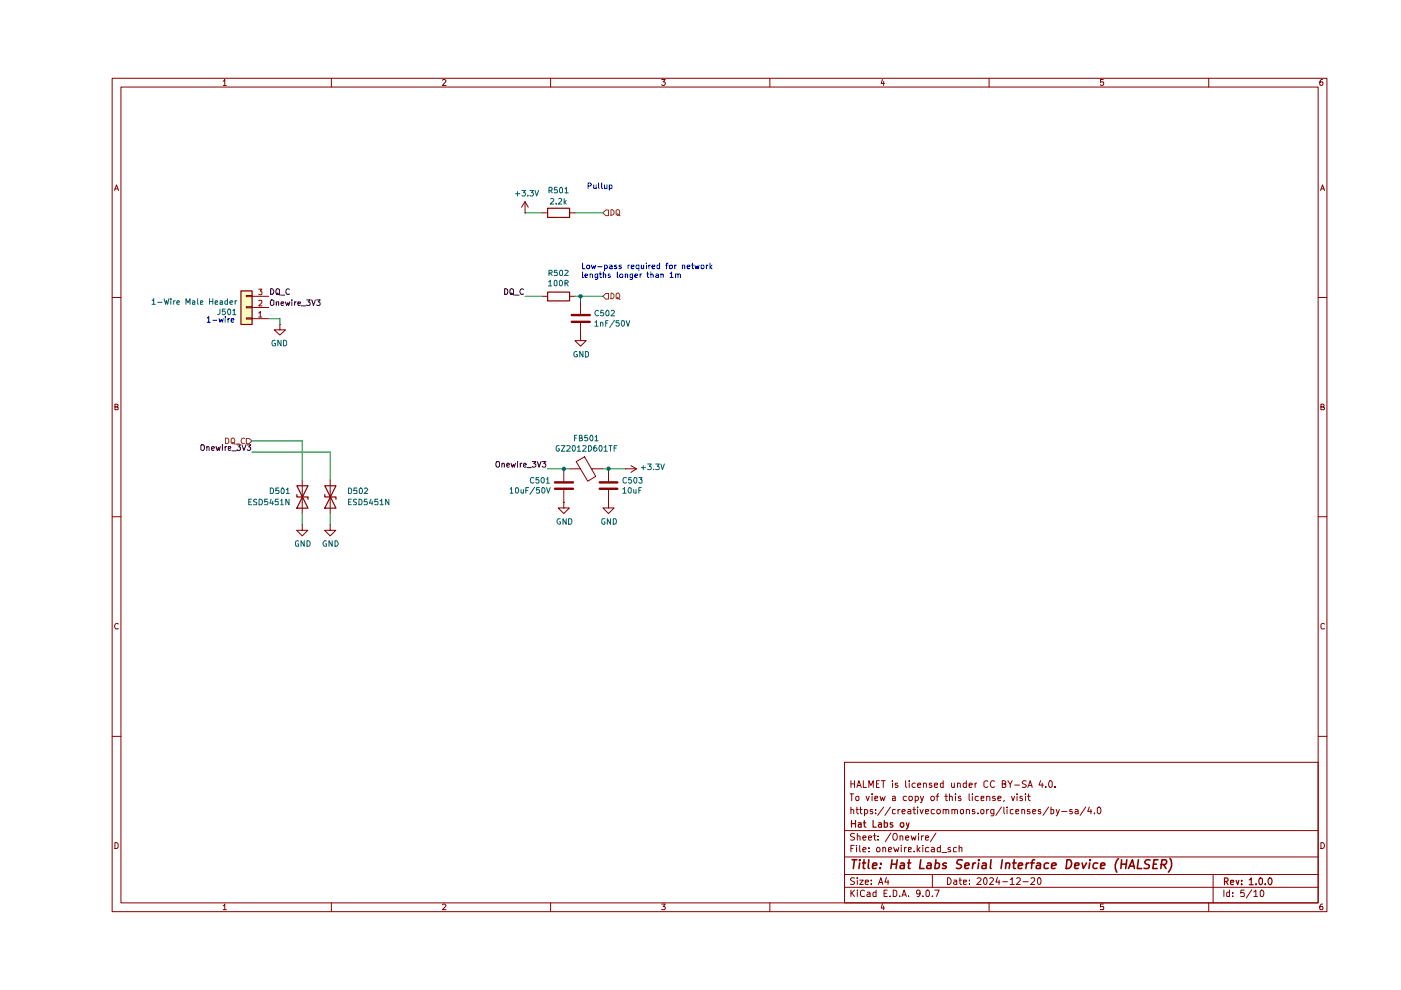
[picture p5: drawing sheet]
<svg xmlns="http://www.w3.org/2000/svg" width="297mm" height="210mm" viewBox="0 0 297 210" stroke-linecap="round" stroke-linejoin="round" font-family="sans-serif">
<g fill="none" stroke="#890000" stroke-width=".21">
<path d="M23.8 16.6h257.5v176.7h-257.5zM25.6 18.5h253.9v172.9h-253.9zM47.3 17.2h.2l.2-.4v1.3M47.3 18.1h.7M70.3 16.6v1.9M93.8 17l.2-.2h.3l.3 .3-.8 1h.8M116.7 16.6v1.9M140.3 16.8h.7l-.4 .6 .4 .1v.4l-.2 .2h-.4l-.1-.2M163.2 16.6v1.9M187.1 16.8l-.3 .9h.7M187.4 17.3v.8M209.7 16.6v1.9"/>
<path d="M233.9 16.8h-.6v.6h.6l.1 .1-.1 .5-.4 .1-.2-.2M256.3 16.6v1.9M280.4 16.8h-.3a.93 .93 0 0 0-.2 1.2h.5l.1-.5-.1-.1h-.5l-.1 .1M24.3 40.4l.4-1.2 .4 1.2M24.4 40h.6M280 40.4l.4-1.2 .4 1.2M280.1 40h.6M23.8 63.1h1.8M279.5 63.1h1.8M24.4 86.3h.4l.2-.3v-.2l-.6-.1v1.2h.6v-.5l-.2-.1M280.1 86.3l.6-.1v-.4l-.6-.1v1.2h.6l.1-.4-.3-.2M23.8 109.6h1.8"/>
<path d="M279.5 109.6h1.8M25 132.3l-.1-.1a.66 .66 0 0 0-.6 .4 .66 .66 0 0 0 .2 .7h.5M280.8 132.3l-.4-.1-.3 .3v.6l.1 .2h.6M23.8 156.1h1.8M279.5 156.1h1.8M24.4 178.6h.3l.3 .4v.6l-.3 .3h-.3zM179.1 161.6h100.4v29.8h-100.4zM179.1 176.1h100.4M180.2 168.3h.8M180.4 171.7l.4-.1 .2 .2v.8M180.4 165.5v1.5M180.4 171.1v1.5"/>
<path d="M180.4 179.9h.4M180.4 166.2h.8M180.6 168.3v1.5M181.1 179.2h-.7v1.4M181.2 176.8l-.6-.1-.3 .3 .1 .3 .7 .2 .1 .2a.51 .51 0 0 1-.3 .4 .51 .51 0 0 1-.6 0M181.2 165.5v1.5M181.5 168.9h.6l-.1 .8h-.5zM181.5 171.6h.5M181.6 179.2v.1M181.6 179.7v.9M181.7 171.1v1.2l.3 .3M181.7 167l.4-1.5 .5 1.5"/>
<path d="M181.8 177.3l.3-.1 .3 .2v.7M181.8 176.7v1.4M181.8 166.5h.6M182.3 179.2v1.2l.1 .2M182.3 171.6h.5M182.4 171.1v1.2l.4 .3M183 177.6l.6-.1-.1-.2-.4-.1-.1 .2v.7h.5M183 165.5v1.5h.7M183.3 171.7h.6l.1 .6a.45 .45 0 0 1-.7 .2M183.3 171.6v1.4M183.6 168.8l.4 1 .3-1M184.1 177.6l.7-.1-.1-.2-.4-.1-.2 .2 .1 .7h.5"/>
<path d="M184.2 179.7v.2M184.2 167v-1.5l.4 1 .6-1v1.5M184.9 168.3v.2M184.9 168.8v1M185 171.7l-.4-.1-.1 .2 .1 .2 .4 .1v.4h-.5M185.2 177.2h.5M185.4 176.7v1.2l.3 .2M185.5 169.2h.6v-.3h-.6v.8h.6M185.7 172.4v.2M185.7 171.7v.1M185.8 166.2h.5M186.2 178v.1"/>
<path d="M186.2 177.3v.1M186.4 165.5h-.6v1.5h.6M186.6 168.8l.2 1 .3-.7 .3 .7 .3-1M186.8 165.5h.9M187.2 179.8l.2-.1h.3l.1 .9M187.2 179.7v.9M187.3 165.5v1.5M187.4 171.1l-1.3 1.8M188.8 171.1l-1.2 1.8M188.9 176.6l-1.2 1.9M189.2 168.9h.6v.9M189.2 165.5v.2"/>
<path d="M189.2 166v1M189.5 179.7l.3 .9 .3-.6 .2 .6 .3-.9M189.5 176.8l.4-.1a.89 .89 0 0 1 0 1.4h-.3a.97 .97 0 0 1-.1-1.3zM189.8 171.7h-.6v.7l.3 .2 .3-.1M189.8 169.2h-.6v.5h.6M190.3 166.1h-.5v.4h.5l.1 .3-.3 .2-.3-.1M190.4 171.6v1M190.8 177.3l.4-.1 .2 .2v.7M190.8 171.6l-.4 .3M190.8 177.2v.9M191.1 179.2v.1M191.1 179.7v.9"/>
<path d="M191.2 172h.7l-.1-.3-.4-.1-.2 .2 .1 .7h.5M191.8 179.7v.9M192 177.6l.7-.1-.2-.3-.5 .2v.5l.3 .2h.3M192 165.5v1.3l.3 .2M192.2 179.7l-.4 .3M192.2 168.9l-.4-.1-.3 .3v.4l.3 .3 .4-.1M192.5 171.7l.4-.1 .2 .2v.8M192.8 168.9h.6v.6l-.2 .3h-.3l-.2-.3zM192.8 165.5v.2M192.8 166v1M193.1 172h-.6l-.1 .2 .2 .4 .5-.1M193.2 177.2l.2 .9 .3-.6 .3 .6 .2-.9"/>
<path d="M193.5 171.6h.6M193.8 171.1v1.4l.3 .1M194 168.9l.5-.1 .2 .3v.4l-.2 .3-.5-.1M194 166.1l-.4-.1-.2 .3v.4l.2 .3 .4-.1M194 168.8v1.4M194.5 179.2v1.4M194.5 171.1v.2M194.5 166.5l.7-.1-.1-.4h-.4l-.2 .2v.6l.2 .2 .4-.1M194.5 171.6v1M194.7 176.7v.2M194.7 177.2v.9M195.1 171.6l.3 1 .3-1"/>
<path d="M195.1 179.7l-.6 .6M195.1 168.8l.4 1M195.4 177.2v.9M195.7 179.2v.1M195.7 179.7v.9M195.8 177.2l-.4 .3M195.8 168.8l-.4 1.3-.3 .1M195.8 166.2l.2-.2 .4 .2v.8M195.8 166v1M196.2 177.6l.7-.1-.1-.2h-.6v.8h.6M196.2 172h.7l-.1-.3h-.6v.8h.6M196.9 179.7h-.4l-.3 .1v.7l.7 .1"/>
<path d="M197.4 168.9l.5-.1 .2 .3v.4l-.2 .3h-.3l-.3-.3zM197.5 179.7h.4l.2 .2v.7h-.6l-.1-.3 .2-.2 .5-.1M197.5 166.1l-.3-.1-.2 .3 .1 .2h.3l.2 .3-.2 .2-.4-.1M198.1 171.7l-.4-.1-.3 .3 .1 .6h.6M198.1 166.5l.7-.1v-.3l-.4-.1-.3 .2 .1 .7h.6M198.4 176.6l-1.1 1.9M198.4 168.8h.6M198.7 171.7h.6l.1 .6-.2 .2-.3 .1-.3-.3zM199 168.3l-.3 .3v1.2M199.4 179.2v1.4h-.6v-.9h.6M200 171.7l.3-.1 .3 .2v.8M200 166.1l-.4-.1-.2 .2v.6l.2 .2 .4-.1"/>
<path d="M200 165.5v1.5M200 171.6v1M200.3 168.8h.6M200.6 171.8l.1-.2 .5 .2v.8M200.6 168.3v1.4l.3 .1M201.3 168.9l.4-.1 .2 .2v.8M201.3 168.3v1.5M201.5 179.7h-.3l-.2 .2 .6 .4-.1 .3h-.5M201.7 166v.8l.2 .2 .4-.2M201.8 171.7l.4-.1 .2 .2v.8M201.8 171.6v1M202.3 166v1"/>
<path d="M202.4 171.8l.2-.2 .4 .2v.8M202.6 168.3v.2M202.6 168.8v1M202.8 179.7h-.4l-.2 .1v.7l.6 .1M203 166.2l.2-.2 .4 .2v.8M203 166v1M203.4 179.8l.2-.1h.3v.9M203.4 179.2v1.4M203.7 171.7h.6l-.1 .8h-.5zM203.7 168.9l-.3-.1-.2 .3 .1 .1h.3l.2 .4-.2 .2-.4-.1M204.9 171.7l.4-.1 .3 .2v.8M204.9 166.1l-.4-.1-.3 .3 .1 .6h.6"/>
<path d="M204.9 165.5v1.5M204.9 171.6v1M205.5 168.3v1.3l.1 .2M205.5 166.5l.6-.1v-.3l-.5-.1-.1 .2v.6l.1 .2 .5-.1M206.1 168.3v.2M206.1 168.8v1M206.7 171.7h-.6v.3h.4l.2 .3-.2 .3-.4-.1M206.7 166v1M207.1 166l-.4 .3M207.3 172.4v.2M207.4 168.9h-.6l-.1 .6a.45 .45 0 0 0 .7 .2M208 171.7h.6l-.1 .8h-.5z"/>
<path d="M208 169.2h.6v-.3h-.6v.8h.6M209.2 168.9l.4-.1 .3 .2v.8M209.2 168.8v1M209.2 171.6v1M209.5 165.7l-.5-.2-.4 .4 .1 .9 .3 .2 .5-.2M209.6 171.6l-.4 .3M210.7 171.6v1.1l-.1 .3h-.5M210.7 171.7l-.4-.1-.3 .3 .1 .6h.6M210.8 165.7v-.1a.7 .7 0 0 0-.9 .5 .7 .7 0 0 0 .6 .9l.3-.2M211 168.9h-.5v.3l.5 .1 .1 .3-.3 .2-.3-.1M211.6 169.2h.6v-.3l-.5-.1-.1 .2v.6l.1 .2 .5-.1M212.3 171.1l-1.2 1.8"/>
<path d="M212.5 166.2h.6l.2-.3-.1-.2-.7-.2v1.5h.5l.3-.2v-.4l-.4-.2M212.8 171.1v1.2l.2 .3M212.9 169.7l-.1 .2M213.5 171.1v.2M213.5 171.6v1M213.7 165.5l.5 .8 .4-.8M214.2 166.3v.7M214.4 168.8l.4 1 .3-1M214.8 171.7h-.6v.7l.2 .2 .4-.1M215.1 166.5h1M215.4 172h.6v-.3h-.6v.8h.6M215.6 168.3v.2"/>
<path d="M215.6 168.8v1M216.6 171.7l.4-.1 .2 .2v.8M216.6 171.6v1M216.7 168.9l-.3-.1-.2 .3 .1 .1h.3l.2 .4-.2 .2-.4-.1M217.4 168.3v.2M217.4 168.8v1M217.6 165.6l-.6-.1-.3 .4 .1 .2 .6 .3 .2 .3a.6 .6 0 0 1-.9 .2M217.8 168.8h.6M217.9 167l.5-1.5 .4 1.5M218.1 168.3v1.3l.3 .2M218.1 166.5h.7M218.3 171.7h-.5v.3h.4l.2 .3-.2 .3-.4-.1"/>
<path d="M218.9 172h.7l-.1-.3-.4-.1-.2 .2 .1 .7h.5M220.6 171.7l-.3-.1-.2 .2 .1 .2 .4 .1v.4h-.5M220.6 165.5l-.3 1h.9M221 166v1M221.7 166.8v.2M222.3 171.1l-1.2 1.8M222.5 165.6l.3-.1 .3 .4v.8l-.3 .3a.78 .78 0 0 1-.6-.6 .78 .78 0 0 1 .3-.8zM222.8 171.7h.6v.7l-.2 .2-.4-.1M222.8 171.1v1.5M223.7 166.8v.2M223.9 171.6l.4 1M224.6 171.6l-.5 1.3-.2 .1"/>
<path d="M225.1 172h1.1M227.3 171.7h-.5v.3h.3l.3 .3-.3 .3-.3-.1M228 171.7l.3-.1 .3 .2v.8M228.6 172h-.6l-.1 .2 .2 .4 .5-.1M230.2 171.1l-1.2 1.8M231 171.1l-.4 .9h.9M231.3 171.6v1M232.1 172.4v.2M232.6 171.4l.4-.3a.81 .81 0 0 1 0 1.5l-.4-.3zM280.1 178.6a.65 .65 0 0 1 .7 .7 .65 .65 0 0 1-.7 .6zM47.3 192h.2l.2-.3v1.2M47.3 192.9h.7"/>
<path d="M70.3 191.4v1.9M93.8 191.9l.2-.2h.3l.3 .2-.8 1h.8M116.7 191.4v1.9M140.3 191.7h.7l-.4 .5 .4 .2v.3l-.1 .2-.6-.1M163.2 191.4v1.9M179.1 188.1h100.4M179.1 185.4h100.4M179.1 181.7h100.4M180.4 188.7v1.4M180.6 189.3l.6 .8M181.2 186.2l-.6-.1-.3 .3 .3 .4 .6 .3a.51 .51 0 0 1-.3 .4 .51 .51 0 0 1-.6 0M181.2 188.7l-.8 .8"/>
<path d="M181.8 188.7v.2M181.8 186.1v.2M181.8 186.6v.9M181.8 189.1v1M182.3 186.6h.7l-.7 .9h.7M183 180.2l.6-.2-.1-.3h-.4l-.1 .2v.7h.5M183.3 188.9l-.4-.2-.5 .4 .1 .8 .2 .2 .6-.1M183.5 187l.6-.1v-.3h-.6v.2v.7h.6M183.9 189.2l.4-.1 .2 .3v.7h-.6l-.1-.4 .7-.2M184.2 180.5v.1M184.7 187.4v.1M184.7 186.6v.2"/>
<path d="M185.7 188.7v1.4h-.5v-.9h.5M186.3 187.5l.5-1.4 .4 1.4M186.4 187.1h.6M187.1 191.6l-.3 .9h.7M187.4 192.1v.8M187.4 189.4h.5M187.9 186l-.3 1h.9M188.1 188.7h-.7v1.4h.7M188.3 186.6v.9M188.4 180.2l.6-.2-.1-.3h-.4l-.1 .7 .1 .2h.5M188.7 190v.1M189.4 188.7h.3l.4 .4v.6l-.2 .4h-.5z"/>
<path d="M190.7 190v.1M191.2 190.1l.5-1.4 .5 1.4M191.3 189.7h.7M192.6 190v.1M192.6 180.2l.6-.2v-.3h-.6v.9h.6M193.8 180.5v.1M194.6 180.1l.5 .5M195.1 189.3v.2l-.6 .1-.2-.3v-.3l.2-.3 .6 .2v.8l-.3 .4h-.3M195.7 190v.1M196.6 188.7a.78 .78 0 0 1 .6 .6 .78 .78 0 0 1-.3 .8h-.4l-.2-.3v-.8zM197.7 190v.1M197.7 185.4v2.7"/>
<path d="M198.2 188.7h.9l-.6 1.4M199.7 180.8h1M200.9 186.1a.72 .72 0 0 1 .8 .7 .72 .72 0 0 1-.8 .7zM202.3 186.6h.5v.9M202.8 186.9h-.4l-.2 .3 .2 .3h.4M203.4 186.6h.5M203.5 186.1v1.2l.4 .2M204.3 187l.6-.1v-.3h-.6v.9h.6M205.6 187.4v.1M205.6 186.6v.2M207.2 186.3v-.1a.47 .47 0 0 1 .8 .3l-.9 1h.9M208.6 186.3l.3-.2a.8 .8 0 0 1 .4 .7 .8 .8 0 0 1-.4 .7l-.3-.1-.1-.5z"/>
<path d="M209.7 191.4v1.9M209.9 186.3l.1-.2h.4l.2 .4-.8 1h.8M211.5 186l-.4 1h.9M211.8 186.6v.9M212.6 186.9h1M214.2 186.5l.4-.4v1.4M214.2 187.5h.8M215.5 186.3l.2-.2 .5 .1 .1 .5-.8 .8h.8M216.9 186.9h1.1M218.6 186.3l.2-.2 .5 .1 .1 .5-.9 .8h.9M220 186.3l.3-.2a.8 .8 0 0 1 .4 .7 .8 .8 0 0 1-.4 .7l-.3-.1-.1-.5zM233.9 191.7h-.6v.6l.6-.1 .1 .2-.1 .5-.6-.1"/>
<path d="M256.3 191.4v1.9M257.2 185.4v6M259.5 188.7v1.4M260.7 188.7v1.4h-.5l-.1-.8 .2-.2 .4 .1M261.4 190v.1M261.4 189.2v.2M263.8 188.7h-.7l-.1 .7 .2-.2 .5 .1 .1 .7h-.8M265.4 188.6l-1.2 1.8M265.8 189.1l.5-.4v1.4M265.8 190.1h.8M267.4 188.7a.78 .78 0 0 1 .6 .6 .78 .78 0 0 1-.2 .8h-.4l-.2-.3v-.8zM280.4 191.7h-.3a.93 .93 0 0 0-.2 1.2h.5l.1-.5-.1-.2h-.5l-.1 .2"/>
<circle cx="186.2" cy="180.2" r=".44"/>
</g>
<g fill="none" stroke="#890000" stroke-width=".25">
<path d="M180.5 173.9v1.5M180.5 174.6h.9M181.4 173.9v1.5M182 174.5h.6v.9M182.6 174.8l-.6 .1v.4h.6M183.1 174.5h.5M183.2 173.9v1.2l.4 .3M185.1 173.9v1.5h.7M186.3 174.5h.5l.1 .9M186.9 174.8h-.5l-.2 .2 .2 .4 .5-.1M187.5 174.5h.7v.7l-.3 .2-.4-.1M187.5 173.9v1.5"/>
<path d="M189.3 174.5h-.5v.3l.5 .3-.2 .3-.3-.1M191 174.5h.5v.8a.45 .45 0 0 1-.6-.2zM192.1 174.5l.4 .9M192.7 174.5l-.2 .9-.4 .4M259.6 186.9h.5l.3-.3v-.2l-.3-.3h-.5v1.5M260 186.9l.4 .7M260.9 187.1l.7-.1-.1-.4h-.5l-.1 .2 .1 .7h.5M262.1 186.6l.3 1 .3-1M263.3 187.4v.2M263.3 186.6v.2M264.9 186.6l.4-.5v1.5M264.9 187.6h.8"/>
<path d="M266.3 187.4v.2M267 186.3l.3-.2 .4 .3v.8l-.4 .4a.93 .93 0 0 1-.3-1.3zM268.3 187.4v.2M269.2 186.1a.75 .75 0 0 1 .5 .8 .75 .75 0 0 1-.5 .7l-.3-.4a.85 .85 0 0 1 .3-1.1z"/>
</g>
<g fill="none" stroke="#890000" stroke-width=".34">
<path d="M180.7 182.3h1M181.2 182.3l-.3 1.8M182.3 182.3v.2M182.3 183l-.2 1.1M182.9 183h.6M183.2 182.3l-.2 1.8h.4M184.2 182.3l-.1 1.6 .2 .2M185 183.6l.9-.2-.1-.4h-.6l-.2 .9 .2 .2h.5M186.6 184v.1M186.8 183v.2M189 183.2h1.1M189.1 182.3l-.2 1.8"/>
<path d="M190.2 182.3l-.2 1.8M191 183h.7v1.1M191.8 183.4l-.7 .1-.3 .2v.4h.2h.7M192.4 183h.7M192.8 182.3l-.2 1.8h.3M195.2 182.3l-.2 1.8h.9M196.7 183h.6v1.1M197.4 183.4l-.6 .1-.3 .2v.4h.2h.6M198.4 183h.5l.2 .1v.7l-.4 .3h-.5M198.4 182.3l-.2 1.8M200.6 183a.48 .48 0 0 0-.7 .3l.2 .3h.5v.3a.6 .6 0 0 1-.8 .2M204 182.4l-.7-.1-.3 .2-.2 .4 .2 .2 .7 .3 .2 .4a.79 .79 0 0 1-1.1 .3"/>
<path d="M204.5 183.6l1-.2-.2-.4h-.6l-.2 .9 .2 .2h.6M206.3 183l-.2 1.1M206.8 183h-.3l-.2 .3M207.5 183l-.2 1.1M207.6 182.3l-.2 .1 .1 .1 .1-.2-.1 .2M208.4 183h.6v1.1M209.1 183.4l-.7 .1-.2 .2v.4h.2h.6M210.1 182.3l-.1 1.6 .1 .2M212.5 182.3l-.3 1.8M213.3 183.1l.3-.1h.4l-.1 1.1M213.3 183l-.1 1.1M214.7 183h.8"/>
<path d="M215 182.3l-.1 1.6 .4 .2M215.9 183.6l.9-.2-.1-.4h-.6l-.2 .9 .2 .2h.5M217.7 183l-.2 1.1M218.2 183l-.6 .3M218.5 183h.8M219.4 182.3l-.5 .1-.1 .1-.1 1.6M219.9 183h.6v1.1M220.6 183.4l-.7 .1-.2 .2v.4h.2h.6M222.3 183a.65 .65 0 0 0-.9 .3v.7a.64 .64 0 0 0 .8 .1M223 183.6l.9-.2-.1-.4a.6 .6 0 0 0-.8 .2v.9h.7M226.2 182.3h.5a1.01 1.01 0 0 1 .5 1.2 1.01 1.01 0 0 1-1.2 .6zM227.8 183.6l1-.2v-.4h-.6l-.3 .2v.9h.7"/>
<path d="M229.4 183l.3 1.1 .7-1.1M231 183l-.1 1.1M231.1 182.3v.2M232.7 183h-.7l-.3 .8 .4 .3h.5M233.3 183.6l1-.2-.1-.4h-.7l-.2 .9 .2 .2h.6M237.1 182a2.48 2.48 0 0 0-.3 2.9M237.7 183.2h1.1M237.8 182.3l-.2 1.8M238.9 182.3l-.2 1.8M239.3 184.1l.8-1.8 .4 1.8M239.5 183.6h.9M241.4 182.3l-.3 1.8h.9"/>
<path d="M243.8 182.4l-.7-.1-.4 .4 .2 .4 .8 .4-.1 .5-.4 .1h-.6M244.6 183.2h.6M245.5 182.3h-.8l-.3 1.8h.9M246.2 183.3h.8l.2-.2a.5 .5 0 0 0-.2-.8h-.6l-.3 1.8M246.7 183.3l.5 .8M248.1 182a2.24 2.24 0 0 1-.4 2.9"/>
</g>
<path d="M51 61.6h2.4v7.1h-2.4z" fill="#ffffbf"/>
<path d="M127.2 102.3h3.7M127.2 103.6h3.7" fill="none" stroke="#890000" stroke-width=".51"/>
<path d="M129 99.4v2.6M132.6 99.4h.1M132.6 99.4h2.3M133.8 98.7l1.1 .7M134.9 99.4l-1.1 .8M70 101.8v7.1M129 103.9v2.6" fill="none" stroke="#890000" stroke-width=".21"/>
<g fill="none" stroke="#0f0f0f" stroke-width=".21">
<path d="M105.3 97.9h.4l.2 .1v.9l-.5 .2a.86 .86 0 0 1-.1-1.2zM106.4 98.4l.2-.2 .3 .1v.8M106.4 98.2v.9M107.4 98.6h.6l-.1-.4-.5 .2v.5l.2 .2 .3-.1M108.4 98.2l.2 .9 .3-.6 .1 .6 .3-.9M109.7 97.9v.1M109.7 98.2v.9M110.3 98.2v.9M110.6 98.2l-.3 .3M111 98.6h.6l-.2-.4-.4 .2v.5l.2 .2 .3-.1M111.7 99.1h1M112.8 97.9h.8l-.4 .4 .3 .1 .1 .4-.2 .3h-.4l-.2-.2"/>
<path d="M113.9 97.9l.4 1.2 .4-1.2M115 97.9h.7l-.4 .4 .4 .3-.1 .4-.5 .1-.1-.2"/>
</g>
<path d="M68.9 103h2.3l-2.3 4.7h2.3zM68.9 104.9v.5h2.3v.5" fill="none" stroke="#890000" stroke-width=".25"/>
<path d="M128.4 44.5h.6v1.2h-.6l-.6-.6z" fill="#fff"/>
<path d="M128.4 44.5h.6v1.2h-.6l-.6-.6zM129.5 44.4a.6 .6 0 0 1 .7 .6 .6 .6 0 0 1-.7 .6zM130.6 44.6l.5-.2a.65 .65 0 0 1 .3 .7 .65 .65 0 0 1-.5 .5l-.3-.1zM130.8 45.4h.2l.5 .3" fill="none" stroke="#735600" stroke-width=".21"/>
<g fill="none" stroke="#890000" stroke-width=".21">
<path d="M111.3 45.1h.1M111.3 42.8l-.7 1.1M111.3 42.8l.7 1.1M111.3 42.8v2.3M114.9 45.1h1.2M120.7 45.1h1.2M52.2 67.4h1.2v.2h-1.2zM52.2 65h1.2v.3h-1.2zM52.2 62.7h1.2v.2h-1.2zM53.4 67.6h3.6M53.4 65.2h3.6M53.4 62.8h3.6"/>
<path d="M59.3 68.7v1.2h-1.1l1.1 1.1 1.2-1.1h-1.2M59.3 68.7h.1"/>
</g>
<path d="M116.1 44.2h4.7v1.9h-4.7zM51.1 61.7h2.4v7.1h-2.4z" fill="none" stroke="#890000" stroke-width=".25"/>
<g fill="none" stroke="#0f0f0f" stroke-width=".21">
<path d="M57.4 63.8l.2-.2 .5 .2v.8l-.5 .2a.82 .82 0 0 1-.2-1zM57.4 61.2a.66 .66 0 0 1 .6 .4 .66 .66 0 0 1-.2 .8h-.4zM58.6 64.1l.5-.1v.8M58.6 61.4l.1-.2 .6 .2v.8l-.2 .2h-.4a.74 .74 0 0 1-.1-1zM58.6 64v.8M58.7 62.1l.6 .5M59.5 62.6h.9M59.6 64.3h.6l-.1-.3h-.4l-.1 .2v.4l.2 .2 .3-.1M60.5 64l.3 .8 .2-.6 .2 .6 .3-.8M61.4 61.4l-.3-.2a.67 .67 0 0 0-.5 .5 .67 .67 0 0 0 .3 .7l.5-.1M61.9 63.6v.1M61.9 64v.8"/>
<path d="M62.5 64v.8M62.8 64h-.2l-.1 .2M63.1 64.3h.6v-.3h-.5l-.1 .2v.4l.2 .2 .4-.1M63.9 64.9h.9M65 63.6h.8l-.5 .4 .5 .3-.1 .4h-.7M66.1 63.6l.3 1.2 .5-1.2M67.1 63.6h.8l-.4 .4 .4 .3-.1 .4h-.7"/>
</g>
<path d="M54.8 66.4l.4-.4v1.2M54.8 63.8h.7v.4l-.7 .7h.7M54.8 61.3h.7l-.3 .4 .3 .2v.5h-.7M54.8 67.2h.7" fill="none" stroke="#b00000" stroke-width=".21"/>
<path d="M127.8 62.8l.6-.6h.6v1.2h-.6z" fill="#fff"/>
<path d="M128.4 62.2h.6v1.2h-.6l-.6-.6zM129.5 62.1a.66 .66 0 0 1 .7 .5 .66 .66 0 0 1-.3 .7h-.4zM130.6 62.3l.5-.2a.86 .86 0 0 1 .1 1.2h-.4l-.2-.1zM130.8 63.1l.7 .4" fill="none" stroke="#735600" stroke-width=".21"/>
<path d="M121.2 66.8h3.8M121.2 68.2h3.8" fill="none" stroke="#890000" stroke-width=".51"/>
<path d="M123.1 71v1.2h1.2l-1.2 1.2-1.2-1.2h1.2M123.1 71h.1M123.1 64v2.5M123.1 68.5v2.5" fill="none" stroke="#890000" stroke-width=".21"/>
<g fill="none" stroke="#0f0f0f" stroke-width=".21">
<path d="M42.6 94.5l.1-.2h.5a.86 .86 0 0 1-.1 1.2l-.5-.2zM43.8 94.8l.2-.1 .4 .1v.7M43.8 94.7v.8M44.9 95.1l.6-.1-.2-.3-.4 .1v.5l.1 .2 .4-.1M45.8 94.7l.2 .8 .3-.6 .2 .6 .2-.8M47.1 94.3v.1M47.1 94.7v.8M47.7 94.7v.8M48.1 94.7l-.4 .2M48.4 95.1l.5-.1v-.3h-.5v.7h.5M49.2 95.6h.9M50.3 94.3h.7l-.4 .4 .4 .1v.5l-.2 .2h-.4l-.1-.2"/>
<path d="M51.3 94.3l.4 1.2 .4-1.2M52.4 94.3h.8l-.5 .4 .4 .1 .1 .4-.3 .3h-.3l-.2-.2"/>
</g>
<path d="M52.2 93h.6l.6 .5-.6 .6h-.6z" fill="#fff"/>
<path d="M47.8 92.9h.4l.3 .2v.7l-.3 .3h-.4zM49 93l.5-.1a.65 .65 0 0 1 .3 .7 .65 .65 0 0 1-.5 .5l-.3-.2zM49.2 93.8h.2l.5 .3M50 94.1h.9M51.9 93l-.3-.1a.6 .6 0 0 0-.5 .6 .6 .6 0 0 0 .5 .6l.3-.1M52.2 93h.6l.6 .5-.6 .6h-.6z" fill="none" stroke="#735600" stroke-width=".21"/>
<path d="M116.1 61.9h4.7v1.9h-4.7zM62.9 103h2.4l-2.4 4.7h2.4zM62.9 104.9v.5h2.4v.5" fill="none" stroke="#890000" stroke-width=".25"/>
<g fill="none" stroke="#890000" stroke-width=".21">
<path d="M114.9 62.8h1.2M120.7 62.8h1.2M119.5 99.4v2.6M120.7 99.4h2.4M122.2 97.9l1.7-1 2.4 4.1-1.7 1zM123.1 99.4h.1M125.5 99.4h.1M125.5 99.4h2.3M64.1 111.3v1.1h1.2l-1.2 1.2-1.2-1.2h1.2M64.1 111.3h.1M64.1 101.8v7.1M70 111.3v1.1h1.2l-1.2 1.2-1.2-1.2h1.2"/>
<path d="M70 111.3h.1M119.5 106.5v1.2h1.2l-1.2 1.2-1.2-1.2h1.2M119.5 106.5h.1M119.5 103.9v2.6M129 106.5v1.2h1.2l-1.2 1.2-1.2-1.2h1.2M129 106.5h.1"/>
</g>
<path d="M107 61.2a.66 .66 0 0 1 .7 .4 .66 .66 0 0 1-.3 .8h-.4zM108.2 61.4l.2-.2 .5 .2v.8l-.2 .2h-.3a.74 .74 0 0 1-.2-1zM108.4 62.1l.6 .5M109.1 62.6h1M111 61.4l-.3-.2a.67 .67 0 0 0-.5 .5 .67 .67 0 0 0 .3 .7l.5-.1" fill="none" stroke="#0f0f0f" stroke-width=".21"/>
<path d="M117.7 102.3h3.8M117.7 103.6h3.8" fill="none" stroke="#890000" stroke-width=".51"/>
<path d="M111.3 45.1h3.6M121.9 45.1h5.9M57 67.6h2.3v1.1M111.3 62.8h3.6M121.9 62.8h5.9M123.1 62.8v1.2M53.4 95.8h16.6v6M53.4 93.5h10.7v8.3M116.1 99.4h4.6M127.8 99.4h4.8M64.1 108.9v2.4M70 108.9v2.4" fill="none" stroke="#009600" stroke-width=".21"/>
<g fill="none" stroke="#0400c6" stroke-width=".21">
<path d="M124.7 39.5h.4l.3-.5-.3-.2h-.4v1.2M125.9 39.2v.8l.5-.1M126.4 39.2v.8M126.9 38.8v1l.2 .2M127.6 38.8v1.2h.1M128.2 39.2v.8l.5-.1M128.7 39.2v.8M129.2 39.3a.36 .36 0 0 1 .6 .2l-.1 .5h-.5M129.2 39.2v1.2M123.5 55.8v1.2h.5M123.5 57.7v1.1h.2M124 58.5l.6-.2-.2-.2-.4 .2v.4l.1 .1h.4"/>
<path d="M124.4 56.4l.1-.2h.4l.1 .2v.5h-.6zM125.1 58.2l.4-.1 .1 .2v.5M125.1 58.1v.7M125.4 56.2l.2 .8 .3-.6 .2 .6 .2-.8M126.7 58.1v.9l-.2 .3-.3-.1M126.7 58.2a.36 .36 0 0 0-.6 .1l.1 .5h.5M126.7 56.6h1M127.1 58.1h.5M127.2 57.7v1l.1 .1h.3M127.9 58.2l.4-.1 .1 .2v.5M127.9 57.7v1.1M128.2 56.9a.36 .36 0 0 0 .6-.2l-.1-.5h-.5v1.2"/>
<path d="M129.3 56.2h.4l.1 .8M129.4 58.2l-.3-.1-.2 .2 .2 .2h.3v.3h-.5M129.8 56.5l-.5 .1-.1 .1 .2 .3 .4-.1M130.7 56.2h-.3l-.1 .2 .5 .4-.2 .2-.3-.1M130.9 57.7v1.1h.1M131.5 58.2h.5l.1 .5-.2 .1h-.3l-.2-.1zM131.7 56.2h-.4l-.1 .2 .1 .2h.4v.3h-.5M132.6 58.2l.3-.1 .2 .2v.5M132.6 58.1v.7M133.2 56.2v.8M133.5 56.2h-.2l-.1 .2M133.8 56.6l.6-.1v-.3h-.5l-.1 .2v.4l.2 .2 .4-.1"/>
<path d="M134.1 58.1v1.1h-.5M134.1 58.2h-.5v.6h.5M134.6 58.5l.6-.2-.2-.2-.4 .2v.4l.1 .1h.4M135.5 56.9a.36 .36 0 0 1-.6-.2v-.5h.6v1.2M135.7 58.1v.7M136 56.2v.6l.1 .2 .4-.1M136 58.1l-.3 .1v.1M136.5 56.2v.8M137.1 55.8v.1M137.1 56.2v.8M137.1 58.1h.5M137.3 57.7v1l.3 .1"/>
<path d="M137.6 56.2v.8M137.9 56.2l-.3 .2M138 58.2l.3-.1 .2 .2v.5M138 57.7v1.1M138.2 56.6l.6-.1v-.3h-.5l-.1 .2v.4l.2 .2 .4-.1M139.1 58.2l.3-.1 .2 .2v.5h-.5l-.1-.2 .6-.3M139.9 56.2h-.5l-.1 .2v.5h.6M139.9 55.8v1.2M140.1 58.2h.5v.6M140.1 58.1v.7M141.1 56.2h.5M141.6 55.8l-.3 .2v1"/>
<path d="M142 56.3l.5-.1v.7h-.5zM142.1 58l.3-.3v1.1M142.1 58.8h.6M143.1 56.2v.8M143.2 58.2l.4-.1 .1 .2v.5M143.2 58.1v.7M143.4 56.2h-.2l-.1 .2M143.7 58.3l.2-.2 .4 .2v.5M144.7 56.3l.4-.1 .1 .8M144.7 56.2v.8M145.7 56.6l.6-.1-.1-.3h-.4l-.1 .2v.4l.2 .2 .3-.1M146.6 56.2h.5"/>
<path d="M146.8 55.8v1.1l.3 .1M147.3 56.2l.3 .8 .2-.6 .2 .6 .2-.8M148.7 56.3l.5-.1v.7h-.5zM149.8 56.2v.8M150.1 56.2h-.3v.2M150.5 55.8v1.2M150.6 56.6l.3 .4M150.9 56.2l-.4 .4M43.9 67.5l.4-.4v1.2M43.9 68.3h.7M45.1 67.9h.9M46.5 67.6l.1 .7 .3-.6 .2 .6 .2-.7"/>
<path d="M47.7 67.1v.1M47.7 67.6v.7M48.3 67.6v.7M48.7 67.6h-.3l-.1 .1M49 67.9l.6-.1-.1-.2h-.4l-.1 .1v.5l.2 .1 .3-.1"/>
</g>
<g fill="#009600">
<circle cx="129" cy="99.4" r=".47"/>
<circle cx="123.1" cy="62.8" r=".47"/>
<circle cx="119.5" cy="99.4" r=".47"/>
</g>
<g fill="none" stroke="#006465" stroke-width=".21">
<path d="M118.1 39.7h-.5l-.1 .6 .6-.1v.7l-.6-.1M118.8 39.8l.2-.1 .3 .3v.7l-.2 .2h-.3l-.2-.4zM109.3 41.1h.9M109.7 40.6v1M110.6 40.4h.8l-.4 .4 .3 .1 .1 .4-.2 .3h-.4l-.2-.2M111.9 41.4v.2M112.3 40.4h.8l-.4 .4 .3 .1 .1 .4-.3 .3h-.3l-.2-.2M113.4 40.4l.4 1.2 .4-1.2M116.3 59.8l.4-.4v1.2M116.4 40.4l.6-.1v-.5l-.6-.1v1.2M116.4 57.9l.6-.1v-.5h-.6v1.1M116.7 40.4l.4 .5"/>
<path d="M116.7 57.9l.4 .5M116.7 42.2l.5-.1 .2 .3-.7 .9h.7M117.6 59.5l.2-.1 .3 .3v.7l-.3 .2-.3-.2zM117.9 43.2v.1M118.1 57.3h-.5l-.1 .5 .6-.1v.7l-.6-.1M118.4 42.2l.5-.1 .2 .3-.8 .9h.8M118.7 59.5l.2-.1a.64 .64 0 0 1 .4 .7 .64 .64 0 0 1-.4 .5l-.3-.2zM118.8 57.3h.3l.2 .2v.8l-.2 .1h-.3l-.2-.4zM119.6 42.1v1.2M119.7 42.8l.3 .5M119.8 40l.3-.3v1.2M119.8 57.4l.5-.1 .2 .3-.8 .8h.8"/>
<path d="M119.8 40.9h.7M120 42.5l-.4 .4M32.2 63.7h.2l.2-.4v1.2M32.2 64.5h.7M33.4 64.1h1M34.8 63.3l.3 1.2 .2-.8 .2 .8 .3-1.2M36.2 63.3v.2M36.2 63.8v.7M36.8 63.8v.7M37.2 63.8l-.4 .2M37.5 64.2l.6-.2-.2-.2-.4 .1v.4l.1 .2h.4M39.4 64.5v-1.2l.5 .9 .4-.9v1.2"/>
<path d="M40.8 63.8h.5v.7h-.5v-.3l.5-.2M41.9 63.3v1l.2 .2M42.5 64.2l.5-.2v-.2h-.5v.7h.5M44.4 63.3v1.2M44.4 63.9h.7M45.1 63.3v1.2M45.6 64.2l.5-.2v-.2h-.5v.7h.5M46.6 63.8h.5v.7h-.5v-.3l.5-.2M46.6 65.5v.9l-.1 .2-.4 .1M47.7 65.5h-.6v.6l.5-.1 .2 .2v.3l-.2 .2-.5-.2M48.2 63.3v1.2h-.4l-.1-.2v-.5h.5M48.3 65.6l.4-.1a.69 .69 0 0 1-.2 1.2l-.3-.5z"/>
<path d="M48.8 64.2l.5-.2-.1-.2-.4 .1v.4v.2h.5M49.3 65.9l.4-.4v1.2M49.3 66.7h.7M49.9 63.8v.7M50.2 63.8h-.3v.2M58.3 72.2l-.1-.1a.66 .66 0 0 0-.5 .5 .66 .66 0 0 0 .2 .7l.5-.1v-.4h-.2M59.6 72.1v1.2l-.7-1.2v1.2M60.1 72.1h.3l.4 .4v.6l-.2 .2h-.5zM116.3 60.6h.7M119.8 60h.5l.2-.1-.1-.4-.6-.1v1.2M120 60l.5 .6M122.3 74.6l-.2-.1a.61 .61 0 0 0-.5 .6 .61 .61 0 0 0 .6 .6l.2-.1v-.4h-.2"/>
<path d="M123.6 74.5v1.2l-.7-1.2v1.2M124.1 74.5h.3l.4 .3v.6l-.4 .3h-.3zM126.1 68.3l.4-.3v1.2M126.1 69.2h.7M126.9 66l-.3-.2-.5 .5 .3 .6h.5M127.3 68.5l.2-.2 .3 .2v.7M127.3 68.3v.9M127.9 65.8h-.5l-.1 .6 .6-.1 .1 .5-.3 .2-.4-.1M128.4 68.5h.4M128.6 65.9l.2-.1 .3 .2v.8l-.3 .2a.66 .66 0 0 1-.2-1.1zM128.9 68h-.5v1.2M129.6 66l.4-.2 .3 .3-.8 .9h.8"/>
<path d="M130.3 67.9l-1 1.5M131.2 68h-.6v.5h.6l.1 .4-.3 .3-.4-.2M131.8 68.1l.1-.1a.59 .59 0 0 1 .6 .4 .59 .59 0 0 1-.2 .6l-.1 .2-.4-.2zM132.7 68l.5 1.2 .3-1.2M118.5 94.5h-.4l-.2 .2v.6l.4 .4 .3-.2v-.3h-.3M119 94.5h.8l-.8 1.2h.8M120.2 94.6l.5-.1 .2 .3-.8 .9h.8M121.4 94.6l.1-.1a.59 .59 0 0 1 .5 .4 .59 .59 0 0 1-.1 .6l-.2 .2-.3-.2zM121.8 92.9h.4M122.3 92.3h-.5v1.2M122.4 94.8l.4-.3v1.2M122.4 95.7h.7"/>
<path d="M122.8 92.9l.5-.1v-.4l-.5-.1v1.2h.5l.2-.4-.3-.2M123.6 94.6l.5-.1 .2 .3-.8 .9h.8M124.5 92.3h-.5l-.1 .6 .6-.1v.6h-.6M124.8 94.5h.4a.66 .66 0 0 1 .2 .7 .66 .66 0 0 1-.6 .5zM125.2 92.4l.2-.1a.67 .67 0 0 1 0 1.2 .74 .74 0 0 1-.2-1.1zM126.1 92.6h.2l.2-.3v1.2M126.1 93.5h.7M126.4 94.5h-.3l-.2 .2v.8l.4 .2 .3-.3v-.2l-.3-.3-.4 .1v.2M127.1 94.6l.1-.1a.59 .59 0 0 1 .5 .4 .59 .59 0 0 1-.1 .6l-.2 .2-.3-.2zM128.1 94.8l.3-.3v1.2M128.1 95.7h.7M129.1 94.5h.7"/>
<path d="M129.4 94.5v1.2M130.2 95h.4M130.8 94.5h-.6v1.2M136 99.1h.9M136.4 98.7v.9M137.3 98.4h.8l-.4 .5 .4 .2v.3l-.2 .2-.6-.1M138.6 99.5v.1M139 98.4h.8l-.5 .5 .5 .2v.3l-.2 .2-.6-.1M140.1 98.4l.3 1.2 .5-1.2M52.7 106.4h.5M53.3 105.8h-.6v1.2h.6M54.4 105.9l-.4-.1-.3 .3 .1 .2 .6 .3v.3l-.7 .1"/>
<path d="M54.9 105.8h.4l.3 .4v.6l-.2 .2h-.5zM56.7 105.8h-.6v.6l.5-.1 .2 .2v.3l-.2 .2-.5-.1M57.3 103.5h.3l.4 .3v.6l-.2 .2h-.5zM57.5 105.8l-.3 .9h.8M57.8 106.3v.7M59 105.8h-.6l-.1 .6 .6-.1 .1 .6h-.7M59.1 103.5h-.6v.6l.5-.1 .2 .1v.4l-.2 .1h-.5M59.5 106.2l.3-.4v1.2M59.5 107h.6M59.8 103.5a.71 .71 0 0 1 .3 1.1h-.3l-.2-.4 .1-.6zM60.7 103.8l.3-.3v1.1M60.7 104.6h.7"/>
<path d="M61.3 105.8v1.2l-.7-1.2v1.2M63.3 114.7l-.3-.1-.4 .4v.6l.2 .2h.5v-.5h-.2M64.5 114.6v1.2l-.7-1.2v1.2M65.1 114.6a.66 .66 0 0 1 .7 .5 .66 .66 0 0 1-.3 .7h-.4zM69.2 114.7l-.1-.1a.66 .66 0 0 0-.6 .5 .66 .66 0 0 0 .2 .7l.5-.1v-.4h-.2M70.4 114.6v1.2l-.6-1.2v1.2M71 114.6a.66 .66 0 0 1 .7 .5 .66 .66 0 0 1-.3 .7h-.4zM73.9 103.5a.66 .66 0 0 1 .7 .4 .66 .66 0 0 1-.3 .7h-.4zM73.9 106.4h.4M74.5 105.8h-.6v1.2h.6M75.6 105.9h-.6v.4l.5 .2 .1 .3-.1 .2h-.6M75.7 103.5h-.6l-.1 .6 .6-.1 .1 .6h-.7"/>
<path d="M76.1 105.8a.66 .66 0 0 1 .7 .5 .66 .66 0 0 1-.3 .7h-.4zM76.4 103.5a.71 .71 0 0 1 .3 1.1h-.3l-.2-.1v-.8zM77.3 103.6l.4-.1 .3 .3-.8 .8h.8M77.8 105.8h-.5l-.1 .6 .6-.1v.7l-.6-.1M78.6 105.8l-.3 .9h.8M78.9 106.3v.7M80.1 105.8h-.6v.6l.5-.1 .2 .2v.3l-.2 .2-.5-.1M80.6 106.2l.3-.4v1.2M80.6 107h.7M82.5 105.8v1.2l-.7-1.2v1.2M108.2 103.7l.2-.3v1.2M108.2 104.6h.6"/>
<path d="M109.4 103.5l.2-.1a.64 .64 0 0 1 .4 .6 .64 .64 0 0 1-.5 .6l-.2-.3zM110.5 103.8v.7h.5M111 103.8v.8M111.5 104h.4M112.1 103.4h-.6v1.2M113.2 101.3h-.5a.67 .67 0 0 0-.3 .6 .67 .67 0 0 0 .5 .5l.3-.1M113.4 103.3l-1.1 1.5M114.2 101.3h-.5l-.1 .5h.6v.6h-.4l-.2-.1M114.4 103.4h-.6l-.1 .6 .2-.2h.3l.2 .2v.5h-.7M114.9 101.3h.3l.2 .1v.8l-.3 .2a.71 .71 0 0 1-.2-1.1zM115 103.5l.2-.1a.64 .64 0 0 1 .4 .6 .64 .64 0 0 1-.5 .6l-.2-.3zM115.9 103.4l.3 1.2 .5-1.2"/>
<path d="M115.9 101.6l.2-.3v1.1M115.9 102.4h.6M118.8 110h-.5a.67 .67 0 0 0-.2 .7 .67 .67 0 0 0 .5 .5l.3-.2v-.3h-.3M120 110v1.2l-.6-1.2v1.2M120.6 110h.5l.1 .2v.6l-.3 .4h-.3zM128.3 110h-.6l-.1 .2v.6l.1 .3h.6v-.4h-.2M129.4 110v1.2l-.6-1.2v1.2M130 110h.5a.66 .66 0 0 1 .2 .7 .66 .66 0 0 1-.7 .5zM132.1 103.7l.3-.3v1.2M132.1 104.6h.6M132.8 101.3h-.5a.67 .67 0 0 0-.2 .6 .67 .67 0 0 0 .5 .5l.2-.1M133.3 103.5l.3-.1 .2 .2v.7l-.3 .3a.7 .7 0 0 1-.2-1.1z"/>
<path d="M133.8 101.3h-.5v.5h.5v.6h-.4l-.1-.1M134.4 103.8v.6l.1 .2 .4-.1M134.5 101.3h.4l.1 .1v.8l-.2 .2a.71 .71 0 0 1-.3-1.1zM134.9 103.8v.8M135.5 101.3h.6l-.3 .4 .3 .1v.5l-.1 .1h-.4l-.1-.1M135.5 104h.3M136 103.4h-.5v1.2"/>
</g>
</svg>
